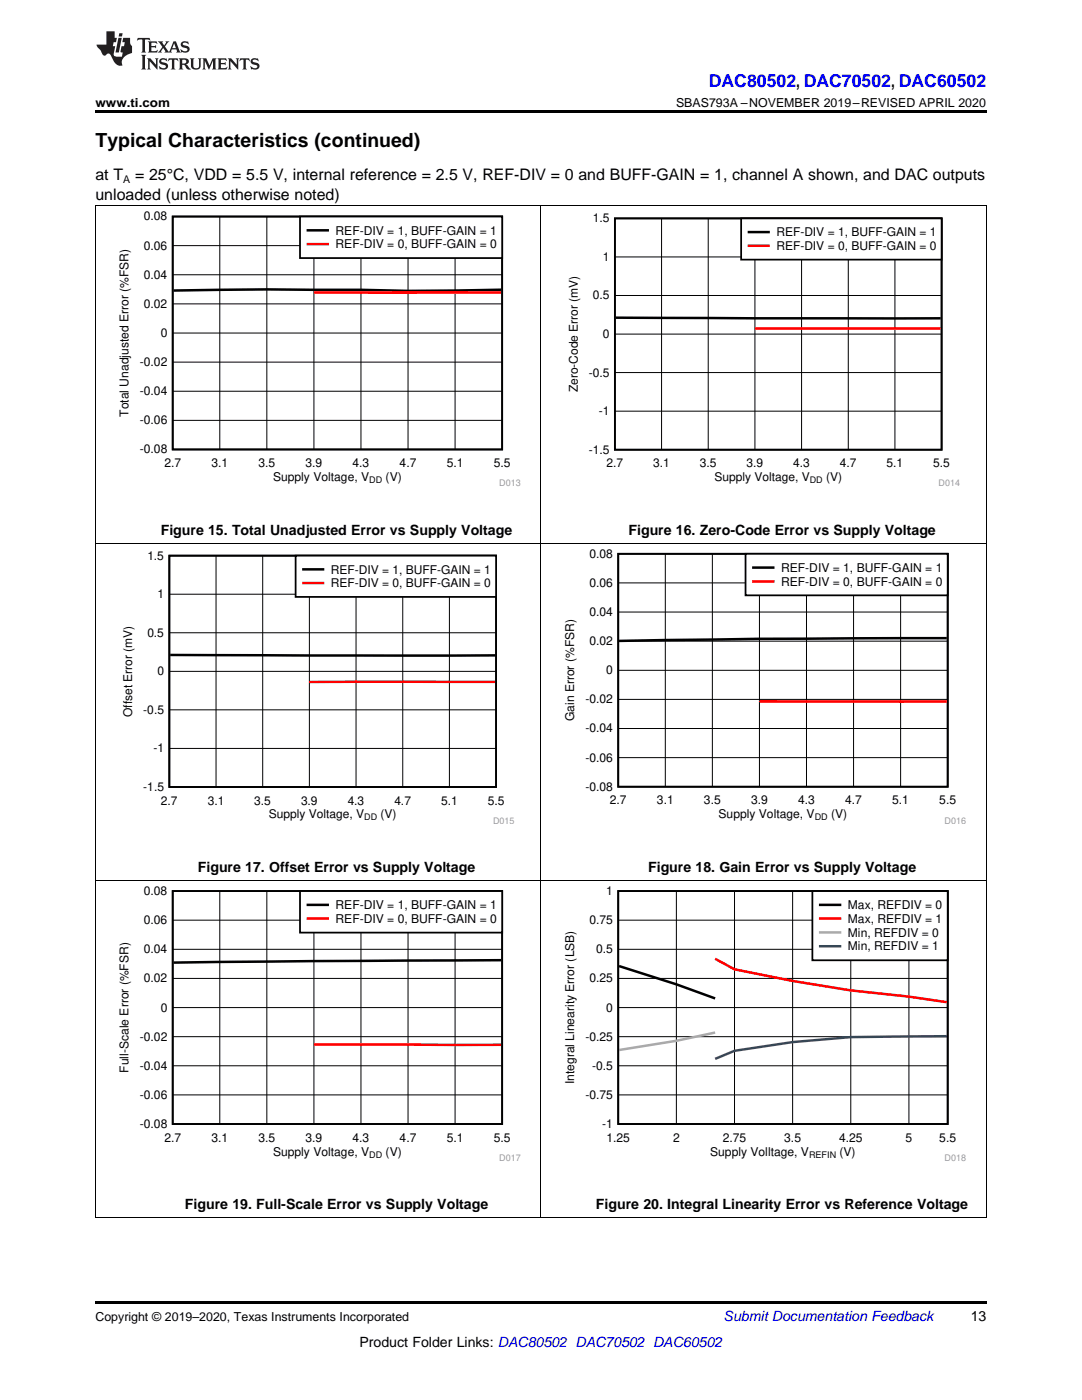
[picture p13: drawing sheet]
<svg xmlns="http://www.w3.org/2000/svg" width="216mm" height="279mm" viewBox="0 0 216 279" stroke-linecap="round" stroke-linejoin="round" font-family="sans-serif">
<defs><g id="words">
<text font-size="3.9" x="19" y="29.3">Typical Characteristics (continued)</text>
<text font-size="3.5" fill="#00f" x="141.4" y="17.3">DAC80502, DAC70502, DAC60502</text>
<g font-size="3.2">
<text x="19" y="36">at T</text>
<text x="27" y="36">= 25°C, VDD = 5.5 V, internal reference = 2.5 V, REF-DIV = 0 and BUFF-GAIN = 1, channel A shown, and DAC outputs</text>
<text x="19" y="39.9">unloaded (unless otherwise noted)</text>
</g>
<g font-size="2.8">
<text x="32.1" y="106.7">Figure 15. Total Unadjusted Error vs Supply Voltage</text>
<text x="125.4" y="106.7">Figure 16. Zero-Code Error vs Supply Voltage</text>
<text x="39.5" y="174">Figure 17. Offset Error vs Supply Voltage</text>
<text x="129.3" y="174">Figure 18. Gain Error vs Supply Voltage</text>
<text x="36.9" y="241.3">Figure 19. Full-Scale Error vs Supply Voltage</text>
<text x="118.9" y="241.3">Figure 20. Integral Linearity Error vs Reference Voltage</text>
<text x="193.7" y="263.6">13</text>
<text x="71.7" y="268.9">Product Folder Links: DAC80502 DAC70502 DAC60502</text>
</g>
<text font-size="2.8" fill="#0000c8" x="144.4" y="263.6">Submit Documentation Feedback</text>
<g font-size="2.5">
<text x="19" y="21.4">www.ti.com</text>
<text x="134.9" y="21.4">SBAS793A –NOVEMBER 2019–REVISED APRIL 2020</text>
<text x="19" y="263.6">Copyright © 2019–2020, Texas Instruments Incorporated</text>
</g>
<g font-size="2.4">
<text x="28.7" y="44">0.08</text>
<text x="67" y="46.8">REF-DIV = 1, BUFF-GAIN = 1</text>
<text x="118.3" y="44.4">1.5</text>
<text x="154.9" y="47.2">REF-DIV = 1, BUFF-GAIN = 1</text>
<text x="28.7" y="49.8">0.06</text>
<text x="67" y="49.6">REF-DIV = 0, BUFF-GAIN = 0</text>
<text x="120.3" y="52.1">1</text>
<text x="154.9" y="49.9">REF-DIV = 0, BUFF-GAIN = 0</text>
<text x="28.7" y="55.6">0.04</text>
<text x="118.3" y="59.8">0.5</text>
<text x="28.7" y="61.4">0.02</text>
<text x="32.1" y="67.2">0</text>
<text x="120.3" y="67.5">0</text>
<text x="27.9" y="73.1">-0.02</text>
<text x="117.5" y="75.1">-0.5</text>
<text x="25.7" y="83.2" transform="rotate(-90 25.7 83.2)">Total Unadjusted Error (%FSR)</text>
<text x="27.9" y="78.9">-0.04</text>
<text x="115.3" y="78.3" transform="rotate(-90 115.3 78.3)">Zero-Code Error (mV)</text>
<text x="119.5" y="82.8">-1</text>
<text x="27.9" y="84.7">-0.06</text>
<text x="27.9" y="90.5">-0.08</text>
<text x="32.8" y="93.2">2.7</text>
<text x="42.2" y="93.2">3.1</text>
<text x="51.6" y="93.2">3.5</text>
<text x="61" y="93.2">3.9</text>
<text x="70.4" y="93.2">4.3</text>
<text x="79.7" y="93.2">4.7</text>
<text x="89.1" y="93.2">5.1</text>
<text x="98.5" y="93.2">5.5</text>
<text x="117.5" y="90.5">-1.5</text>
<text x="121" y="93.3">2.7</text>
<text x="130.3" y="93.3">3.1</text>
<text x="139.6" y="93.3">3.5</text>
<text x="149" y="93.3">3.9</text>
<text x="158.3" y="93.3">4.3</text>
<text x="167.6" y="93.3">4.7</text>
<text x="176.9" y="93.3">5.1</text>
<text x="186.2" y="93.3">5.5</text>
<text x="54.5" y="96">Supply Voltage, V</text>
<text x="76.9" y="96">(V)</text>
<text x="142.5" y="96">Supply Voltage, V</text>
<text x="164.8" y="96">(V)</text>
<text x="29.4" y="111.7">1.5</text>
<text x="117.6" y="111.3">0.08</text>
<text x="31.4" y="119.4">1</text>
<text x="66" y="114.5">REF-DIV = 1, BUFF-GAIN = 1</text>
<text x="66" y="117.2">REF-DIV = 0, BUFF-GAIN = 0</text>
<text x="117.6" y="117.1">0.06</text>
<text x="155.9" y="114.1">REF-DIV = 1, BUFF-GAIN = 1</text>
<text x="155.9" y="116.9">REF-DIV = 0, BUFF-GAIN = 0</text>
<text x="117.6" y="122.9">0.04</text>
<text x="29.4" y="127.1">0.5</text>
<text x="117.6" y="128.7">0.02</text>
<text x="31.4" y="134.8">0</text>
<text x="121" y="134.6">0</text>
<text x="26.4" y="143.1" transform="rotate(-90 26.4 143.1)">Offset Error (mV)</text>
<text x="28.6" y="142.5">-0.5</text>
<text x="114.6" y="143.9" transform="rotate(-90 114.6 143.9)">Gain Error (%FSR)</text>
<text x="116.8" y="140.4">-0.02</text>
<text x="116.8" y="146.2">-0.04</text>
<text x="30.6" y="150.1">-1</text>
<text x="116.8" y="152">-0.06</text>
<text x="28.6" y="157.8">-1.5</text>
<text x="32.1" y="160.6">2.7</text>
<text x="41.4" y="160.6">3.1</text>
<text x="50.7" y="160.6">3.5</text>
<text x="60.1" y="160.6">3.9</text>
<text x="69.4" y="160.6">4.3</text>
<text x="78.7" y="160.6">4.7</text>
<text x="88" y="160.6">5.1</text>
<text x="97.3" y="160.6">5.5</text>
<text x="116.8" y="157.8">-0.08</text>
<text x="121.7" y="160.6">2.7</text>
<text x="131.1" y="160.6">3.1</text>
<text x="140.5" y="160.6">3.5</text>
<text x="149.9" y="160.6">3.9</text>
<text x="159.3" y="160.6">4.3</text>
<text x="168.6" y="160.6">4.7</text>
<text x="178" y="160.6">5.1</text>
<text x="187.4" y="160.6">5.5</text>
<text x="53.6" y="163.3">Supply Voltage, V</text>
<text x="75.9" y="163.3">(V)</text>
<text x="143.4" y="163.3">Supply Voltage, V</text>
<text x="165.8" y="163.3">(V)</text>
<text x="28.7" y="178.6">0.08</text>
<text x="121" y="178.6">1</text>
<text x="28.7" y="184.4">0.06</text>
<text x="67" y="181.4">REF-DIV = 1, BUFF-GAIN = 1</text>
<text x="67" y="184.2">REF-DIV = 0, BUFF-GAIN = 0</text>
<text x="117.6" y="184.4">0.75</text>
<text x="169.2" y="181.4">Max, REFDIV = 0</text>
<text x="169.2" y="184.2">Max, REFDIV = 1</text>
<text x="28.7" y="190.2">0.04</text>
<text x="118.9" y="190.2">0.5</text>
<text x="169.2" y="186.9">Min, REFDIV = 0</text>
<text x="169.2" y="189.7">Min, REFDIV = 1</text>
<text x="28.7" y="196.1">0.02</text>
<text x="117.6" y="196.1">0.25</text>
<text x="32.1" y="201.9">0</text>
<text x="121" y="201.9">0</text>
<text x="27.9" y="207.7">-0.02</text>
<text x="116.8" y="207.7">-0.25</text>
<text x="25.7" y="214.1" transform="rotate(-90 25.7 214.1)">Full-Scale Error (%FSR)</text>
<text x="27.9" y="213.5">-0.04</text>
<text x="118.1" y="213.5">-0.5</text>
<text x="27.9" y="219.3">-0.06</text>
<text x="114.6" y="216.4" transform="rotate(-90 114.6 216.4)">Integral Linearity Error (LSB)</text>
<text x="116.8" y="219.3">-0.75</text>
<text x="27.9" y="225.1">-0.08</text>
<text x="32.8" y="227.9">2.7</text>
<text x="42.2" y="227.9">3.1</text>
<text x="51.6" y="227.9">3.5</text>
<text x="61" y="227.9">3.9</text>
<text x="70.4" y="227.9">4.3</text>
<text x="79.7" y="227.9">4.7</text>
<text x="89.1" y="227.9">5.1</text>
<text x="98.5" y="227.9">5.5</text>
<text x="120.1" y="225.1">-1</text>
<text x="121" y="227.9">1.25</text>
<text x="134.3" y="227.9">2</text>
<text x="144.2" y="227.9">2.75</text>
<text x="156.5" y="227.9">3.5</text>
<text x="167.4" y="227.9">4.25</text>
<text x="180.7" y="227.9">5</text>
<text x="187.4" y="227.9">5.5</text>
<text x="54.5" y="230.6">Supply Voltage, V</text>
<text x="76.9" y="230.6">(V)</text>
<text x="141.7" y="230.6">Supply Volltage, V</text>
<text x="167.5" y="230.6">(V)</text>
</g>
<text font-size="2.1" x="24.6" y="36.6">A</text>
<g font-size="1.8">
<text x="73.7" y="96.4">DD</text>
<text x="161.6" y="96.4">DD</text>
<text x="72.7" y="163.7">DD</text>
<text x="162.6" y="163.7">DD</text>
<text x="73.7" y="231">DD</text>
<text x="161.4" y="231">REFIN</text>
</g>
<g font-size="1.8" fill="#999">
<text x="99.6" y="97">D013</text>
<text x="187.3" y="97">D014</text>
<text x="98.4" y="164.4">D015</text>
<text x="188.5" y="164.4">D016</text>
<text x="99.6" y="231.7">D017</text>
<text x="188.5" y="231.7">D018</text>
</g>
</g></defs>
<path d="M19 259.7h177.8v.5h-177.8z" fill="#000"/>
<path d="M19.1 175.8v67.3M107.9 175.8v67.3M196.8 175.8v67.3M19 243h177.8" fill="none" stroke="#000" stroke-width=".2"/>
<path d="M23.3 176.9h80.6v54.9h-80.6z" fill-rule="evenodd" fill="#fff"/>
<path d="M34.5 177.8h65.7v46.5h-65.7z" fill="none" stroke="#000" stroke-width=".35"/>
<g fill="none" stroke="#000" stroke-width=".2">
<path d="M43.9 177.8v46.5M53.2 177.8v46.5M62.6 177.8v46.5M72 177.8v46.5M81.4 177.8v46.5M90.8 177.8v46.5M34.5 195.3h65.7M34.5 189.5h65.7M34.5 183.6h65.7M34.5 218.5h65.7M34.5 212.7h65.7M34.5 206.9h65.7"/>
<path d="M34.5 201.1h65.7"/>
</g>
<path d="M100 191.6l-65.4 .5" fill="none" stroke="#000" stroke-width=".5"/>
<path d="M62.6 208.4l37.4 .1" fill="none" stroke="#f00" stroke-width=".5"/>
<path d="M59.9 177.8h40.3v8.3h-40.3z" fill-rule="evenodd" fill="#fff"/>
<path d="M59.9 177.8h40.3v8.3h-40.3z" fill="none" stroke="#000" stroke-width=".35"/>
<path d="M61.4 180.6h4" fill="none" stroke="#000" stroke-width=".5"/>
<path d="M61.4 183.3h4" fill="none" stroke="#f00" stroke-width=".5"/>
<path d="M112.2 176.9h80.6v54.9h-80.6z" fill-rule="evenodd" fill="#fff"/>
<path d="M123.4 177.8h65.7v46.5h-65.7z" fill="none" stroke="#000" stroke-width=".35"/>
<path d="M135 177.8v46.5M146.6 177.8v46.5M158.2 177.8v46.5M169.8 177.8v46.5M181.4 177.8v46.5M123.4 195.3h65.7M123.4 189.5h65.7M123.4 183.6h65.7M123.4 218.5h65.7M123.4 212.7h65.7M123.4 206.9h65.7M123.4 201.1h65.7" fill="none" stroke="#000" stroke-width=".2"/>
<path d="M123.5 192.8l11.5 3.6 7.7 2.9" fill="none" stroke="#000" stroke-width=".5"/>
<path d="M142.7 191.3l3.9 2.1 11.6 2.4 11.6 1.9 11.6 1.2 7.5 1.1" fill="none" stroke="#f00" stroke-width=".5"/>
<path d="M142.7 206.1l-7.7 1.6-11.5 1.9" fill="none" stroke="#aaa" stroke-width=".5"/>
<path d="M188.9 206.8l-19.1 .2-11.6 1-11.6 1.7-3.9 1.6" fill="none" stroke="#295c75" stroke-width=".5"/>
<path d="M162.1 177.8h27v13.8h-27z" fill-rule="evenodd" fill="#fff"/>
<path d="M162.1 177.8h27v13.8h-27z" fill="none" stroke="#000" stroke-width=".35"/>
<path d="M163.7 180.6h3.9" fill="none" stroke="#000" stroke-width=".5"/>
<path d="M163.7 183.3h3.9" fill="none" stroke="#f00" stroke-width=".5"/>
<path d="M163.7 186.1h3.9" fill="none" stroke="#aaa" stroke-width=".5"/>
<path d="M163.7 188.8h3.9" fill="none" stroke="#295c75" stroke-width=".5"/>
<path d="M19.1 108.4v67.4M107.9 108.4v67.4M196.8 108.4v67.4M19 175.7h177.8" fill="none" stroke="#000" stroke-width=".2"/>
<path d="M24 109.9h78.7v54.5h-78.7z" fill-rule="evenodd" fill="#fff"/>
<path d="M33.8 110.9h65.2v46.2h-65.2z" fill="none" stroke="#000" stroke-width=".35"/>
<path d="M33.8 118.6h65.2M43.1 110.9v46.2M52.4 110.9v46.2M61.7 110.9v46.2M71 110.9v46.2M80.4 110.9v46.2M89.7 110.9v46.2M33.8 134h65.2M33.8 126.3h65.2M33.8 149.4h65.2M33.8 141.7h65.2" fill="none" stroke="#000" stroke-width=".2"/>
<path d="M34 130.7l64.8 .1" fill="none" stroke="#000" stroke-width=".5"/>
<path d="M98.8 136.1h-37.1" fill="none" stroke="#f00" stroke-width=".5"/>
<path d="M59 110.9h40v8.2h-40z" fill-rule="evenodd" fill="#fff"/>
<path d="M59 110.9h40v8.2h-40z" fill="none" stroke="#000" stroke-width=".35"/>
<path d="M60.5 113.6h4" fill="none" stroke="#000" stroke-width=".5"/>
<path d="M60.5 116.4h4" fill="none" stroke="#f00" stroke-width=".5"/>
<path d="M112.2 109.5h80.6v54.9h-80.6z" fill-rule="evenodd" fill="#fff"/>
<path d="M123.4 110.5h65.7v46.5h-65.7z" fill="none" stroke="#000" stroke-width=".35"/>
<g fill="none" stroke="#000" stroke-width=".2">
<path d="M123.4 116.3h65.7M132.8 110.5v46.5M142.1 110.5v46.5M151.5 110.5v46.5M160.9 110.5v46.5M170.3 110.5v46.5M179.7 110.5v46.5M123.4 139.6h65.7M123.4 133.8h65.7M123.4 128h65.7M123.4 122.1h65.7M123.4 151.2h65.7"/>
<path d="M123.4 145.4h65.7"/>
</g>
<path d="M188.9 127.4l-37.4 .1-28 .4" fill="none" stroke="#000" stroke-width=".5"/>
<path d="M151.5 140h37.4" fill="none" stroke="#f00" stroke-width=".5"/>
<path d="M148.8 110.5h40.3v8.3h-40.3z" fill-rule="evenodd" fill="#fff"/>
<path d="M148.8 110.5h40.3v8.3h-40.3z" fill="none" stroke="#000" stroke-width=".35"/>
<path d="M150.3 113.3h4" fill="none" stroke="#000" stroke-width=".5"/>
<path d="M150.3 116h4" fill="none" stroke="#f00" stroke-width=".5"/>
<path d="M19.1 41.1v67.3M107.9 41.1v67.3M196.8 41.1v67.3M19 108.4h177.8" fill="none" stroke="#000" stroke-width=".2"/>
<path d="M23.3 42.2h80.6v54.9h-80.6z" fill-rule="evenodd" fill="#fff"/>
<path d="M34.5 43.2h65.7v46.5h-65.7z" fill="none" stroke="#000" stroke-width=".35"/>
<g fill="none" stroke="#000" stroke-width=".2">
<path d="M34.5 54.8h65.7M34.5 49h65.7M43.9 43.2v46.5M53.2 43.2v46.5M62.6 43.2v46.5M72 43.2v46.5M81.4 43.2v46.5M90.8 43.2v46.5M34.5 78.1h65.7M34.5 72.3h65.7M34.5 66.5h65.7M34.5 60.6h65.7"/>
<path d="M34.5 83.9h65.7"/>
</g>
<path d="M100 57.8l-18.6 .3-9.4-.3a1128.3 1128.3 0 0 0-37.4 .2" fill="none" stroke="#000" stroke-width=".5"/>
<path d="M100 58.4h-37.4" fill="none" stroke="#f00" stroke-width=".5"/>
<path d="M59.9 43.2h40.3v8.3h-40.3z" fill-rule="evenodd" fill="#fff"/>
<path d="M59.9 43.2h40.3v8.3h-40.3z" fill="none" stroke="#000" stroke-width=".35"/>
<path d="M61.4 46h4" fill="none" stroke="#000" stroke-width=".5"/>
<path d="M61.4 48.7h4" fill="none" stroke="#f00" stroke-width=".5"/>
<path d="M112.9 42.6h78.7v54.5h-78.7z" fill-rule="evenodd" fill="#fff"/>
<path d="M122.7 43.6h65.2v46.2h-65.2z" fill="none" stroke="#000" stroke-width=".35"/>
<path d="M122.7 59h65.2M122.7 51.3h65.2M132 43.6v46.2M141.3 43.6v46.2M150.6 43.6v46.2M159.9 43.6v46.2M169.3 43.6v46.2M178.6 43.6v46.2M122.7 74.4h65.2M122.7 66.7h65.2M122.7 82.1h65.2" fill="none" stroke="#000" stroke-width=".2"/>
<path d="M122.9 63.4l64.8 .1" fill="none" stroke="#000" stroke-width=".5"/>
<path d="M187.7 65.5l-37.1 .1" fill="none" stroke="#f00" stroke-width=".5"/>
<path d="M147.9 43.6h40v8.2h-40z" fill-rule="evenodd" fill="#fff"/>
<path d="M147.9 43.6h40v8.2h-40z" fill="none" stroke="#000" stroke-width=".35"/>
<path d="M149.4 46.3h4" fill="none" stroke="#000" stroke-width=".5"/>
<path d="M149.4 49h4" fill="none" stroke="#f00" stroke-width=".5"/>
<path d="M19 41.1h177.8" fill="none" stroke="#000" stroke-width=".2"/>
<path d="M19 22h177.8v.5h-177.8z" fill="#000"/>
<g fill="#231f20">
<path d="M27.5 7.6l-.1 .5 .4-.2h.6v.1v2.1l-.2 .4h1l-.3-.4v-2.1l.1-.1h.5l.5 .2-.2-.5zM29.5 8.3l.2 .3v1.5l-.2 .4h1.8l.2-.6a1.04 1.04 0 0 1-1.3 .2v-.7h.6l.3 .2v-.6l-.3 .2h-.6v-.6l.8-.1 .4 .3-.2-.5zM31.5 8.3l.9 1.1-.9 1.1h.8l-.2-.2 .5-.7 .4 .7-.2 .2h1.5l-.1-.2 .1-.4h.9l.1 .4-.2 .2h1l-.3-.3-.7-1.9h-.5l-.9 2-.8-1 .9-1h-.8l.1 .3-.3 .5-.4-.6 .2-.2zM34.7 8.6l.4 1h-.7zM36.3 8.4a.63 .63 0 0 0-.2 .7 .63 .63 0 0 0 .6 .4l.6 .2 .1 .2a.75 .75 0 0 1-.7 .4 .75 .75 0 0 1-.6-.5l.1 .7 .1-.1a1.11 1.11 0 0 0 1.5-.6 1.13 1.13 0 0 0-1.2-.8l-.1-.4a1.04 1.04 0 0 1 1.2 .2l-.2-.5-.1 .1-.5-.2zM28.2 10.9l.2 .4v2.2l-.2 .4h1l-.3-.4v-2.2l.3-.4zM29.3 11.6l.3 .4v1.5l-.3 .4h.8l-.2-.4v-1.3l1.5 1.7v-1.9l.2-.4h-.7l.2 .4v.9l-1.1-1.3zM32 11.8a.62 .62 0 0 0-.2 .7 .62 .62 0 0 0 .6 .4l.6 .1 .1 .3a.76 .76 0 0 1-.7 .3 .76 .76 0 0 1-.6-.4l.1 .7 .1-.1a1.11 1.11 0 0 0 1.5-.6 1.13 1.13 0 0 0-1.2-.8l-.1-.4a1.04 1.04 0 0 1 1.2 .2l-.2-.6-.1 .1-.5-.1zM33.7 11.6l-.2 .6a.61 .61 0 0 1 .8-.3v1.6l-.2 .4h.9l-.2-.4v-1.6a.63 .63 0 0 1 .8 .3l-.2-.6zM35.6 11.6l.3 .4v1.5l-.3 .4h1l-.2-.2v-.8l.5 .2a.76 .76 0 0 0 1.2 .7l-1-1a.58 .58 0 0 0 .6-.5 .58 .58 0 0 0-.5-.6zM36.4 11.9h.1a.45 .45 0 0 1 .5 .1 .45 .45 0 0 1 .1 .5l-.7 .2zM37.9 11.6l.2 .2a2.17 2.17 0 0 0 .3 1.9 .99 .99 0 0 0 1.6-.6v-1.1l.2-.4h-.7l.2 .2a1.92 1.92 0 0 1-.2 1.8 .6 .6 0 0 1-.9-.5v-1.1l.2-.4zM40.4 11.6l.2 .4v1.5l-.2 .4h.7l-.2-.4v-1.4l.8 1.8 .8-1.8v1.4l-.2 .4h.9l-.2-.4v-1.5l.2-.4h-.8l-.6 1.5-.6-1.5zM43.4 11.6l.2 .4v1.5l-.2 .4h1.8l.2-.6a1.04 1.04 0 0 1-1.3 .1v-.6h.5l.4 .2v-.6l-.4 .2h-.5v-.7h.8l.3 .3-.1-.6zM45.5 11.6l.2 .4v1.5l-.2 .4h.7l-.2-.4v-1.3l1.5 1.7v-1.9l.2-.4h-.7l.2 .4v.9l-1.1-1.3zM47.9 11.6l-.1 .6a.61 .61 0 0 1 .8-.3v1.6l-.3 .4h1l-.3-.4 .1-1.6a.63 .63 0 0 1 .7 .3l-.1-.6zM50.2 11.8a.62 .62 0 0 0-.2 .7 .62 .62 0 0 0 .6 .4l.6 .1 .2 .3a.76 .76 0 0 1-.8 .3 .76 .76 0 0 1-.6-.4l.1 .7 .2-.1a1.11 1.11 0 0 0 1.5-.6 1.13 1.13 0 0 0-1.3-.8l-.1-.4a1.04 1.04 0 0 1 1.2 .2l-.1-.6-.2 .1-.5-.1z"/>
<path d="M21.2 6.3v2.6h-1.9l.1 .4 .7 .9a.91 .91 0 0 0 1 .8 .56 .56 0 0 1 .5-.3 .56 .56 0 0 1 .5 .3l.4 .8a1.53 1.53 0 0 0 1.9 1.2 1.54 1.54 0 0 1 1-2.1l.9-.3v-1.4a1.52 1.52 0 0 1-.3-1.6h-1.4l-.2 .8h.5l-.2 .8h-.4l-.2 1v.2l.4 .1-.2 .8a1.93 1.93 0 0 1-1.6-.3l.3-1.8h-.5l.2-.8h.4l.2-.8h-.4v-1.3zM23.6 7.6l-.6 2.9h.7l.6-2.9zM23.8 6.6l-.1 .7h.6l.2-.7z"/>
</g>
<use href="#words"/>
</svg>
